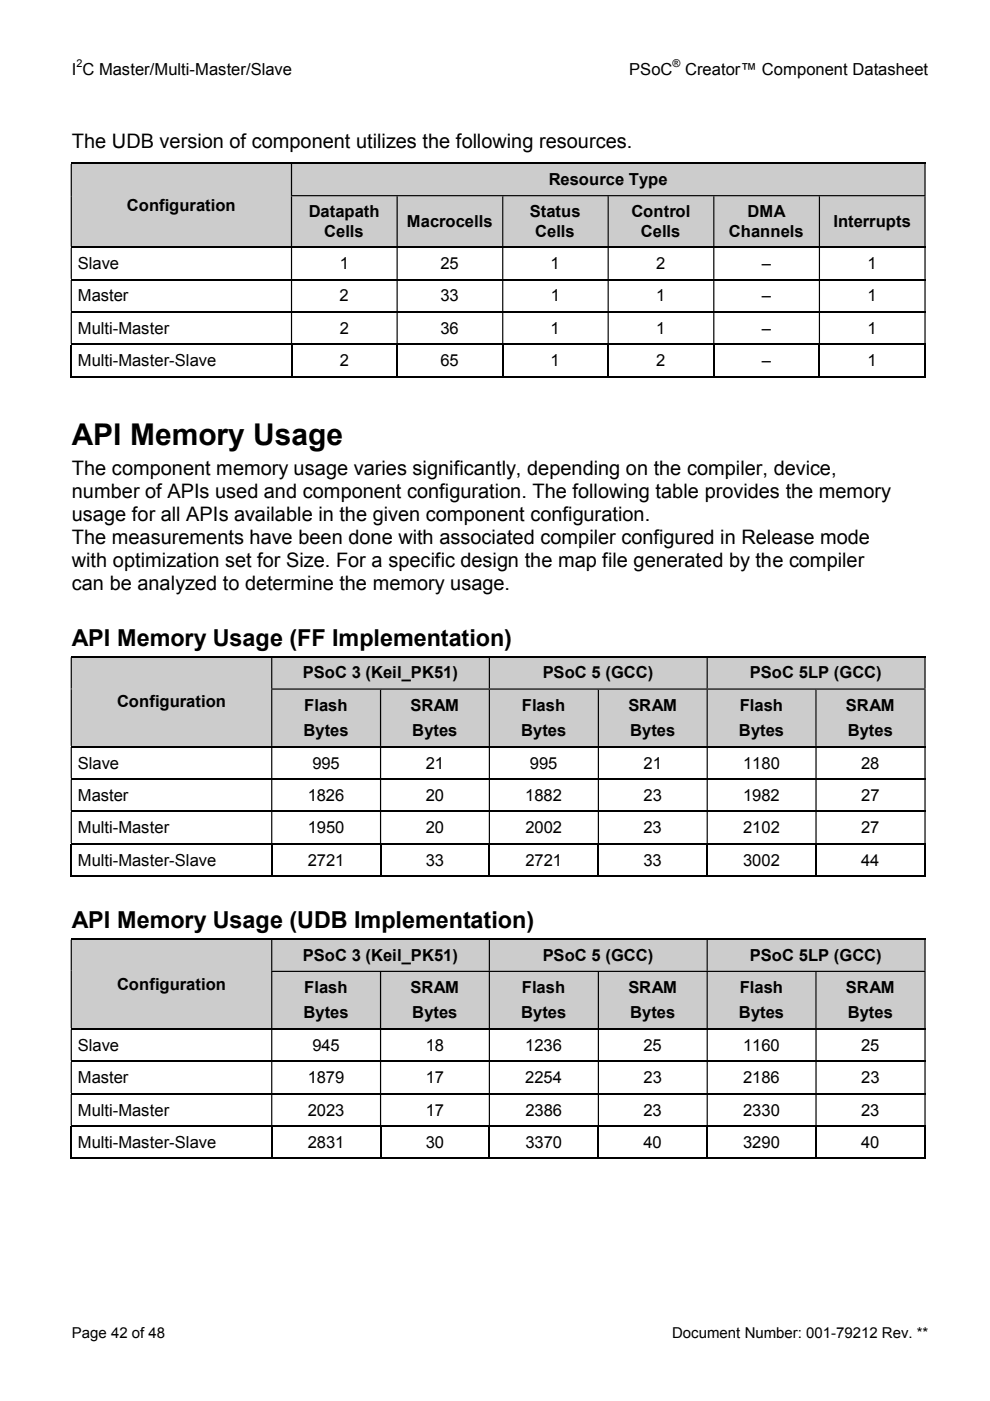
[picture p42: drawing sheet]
<svg xmlns="http://www.w3.org/2000/svg" width="210mm" height="297mm" viewBox="0 0 210 297" stroke-linecap="round" stroke-linejoin="round" font-family="sans-serif">
<defs><g id="words">
<text font-size="6.4" x="15.2" y="94.3">API Memory Usage</text>
<g font-size="5">
<text x="15.2" y="136.9">API Memory Usage (FF Implementation)</text>
<text x="15.2" y="196.8">API Memory Usage (UDB Implementation)</text>
</g>
<g font-size="4.2">
<text x="15.2" y="31.4">The UDB version of component utilizes the following resources.</text>
<text x="15.2" y="100.7">The component memory usage varies significantly, depending on the compiler, device,</text>
<text x="15.2" y="105.6">number of APIs used and component configuration. The following table provides the memory</text>
<text x="15.2" y="110.4">usage for all APIs available in the given component configuration.</text>
<text x="15.2" y="115.3">The measurements have been done with associated compiler configured in Release mode</text>
<text x="15.2" y="125.1">can be analyzed to determine the memory usage.</text>
<text x="15.2" y="120.2">with optimization set for Size. For a specific design the map file generated by the compiler</text>
</g>
<g font-size="3.5">
<text x="15.2" y="16">I C Master/Multi-Master/Slave</text>
<text x="133.4" y="16">PSoC</text>
<text x="145.2" y="16">Creatorô Component Datasheet</text>
<text x="116.3" y="39.2">Resource Type</text>
<text x="26.9" y="44.7">Configuration</text>
<text x="65.4" y="46.1">Datapath</text>
<text x="112.4" y="46.1">Status</text>
<text x="133.9" y="46.1">Control</text>
<text x="158.5" y="46.1">DMA</text>
<text x="68.7" y="50.2">Cells</text>
<text x="86.2" y="48.1">Macrocells</text>
<text x="113.5" y="50.2">Cells</text>
<text x="135.9" y="50.2">Cells</text>
<text x="154.6" y="50.2">Channels</text>
<text x="176.7" y="48.1">Interrupts</text>
<text x="16.5" y="57.1">Slave</text>
<text x="72" y="57.1">1</text>
<text x="93.4" y="57.1">25</text>
<text x="116.8" y="57.1">1</text>
<text x="139.1" y="57.1">2</text>
<text x="161.5" y="57.1">ñ</text>
<text x="183.9" y="57.1">1</text>
<text x="16.5" y="63.9">Master</text>
<text x="72" y="63.9">2</text>
<text x="93.4" y="63.9">33</text>
<text x="116.8" y="63.9">1</text>
<text x="139.2" y="63.9">1</text>
<text x="161.5" y="63.9">ñ</text>
<text x="183.9" y="63.9">1</text>
<text x="16.5" y="70.8">Multi-Master</text>
<text x="72" y="70.8">2</text>
<text x="93.4" y="70.8">36</text>
<text x="116.8" y="70.8">1</text>
<text x="139.2" y="70.8">1</text>
<text x="161.5" y="70.8">ñ</text>
<text x="183.9" y="70.8">1</text>
<text x="16.5" y="77.6">Multi-Master-Slave</text>
<text x="72" y="77.6">2</text>
<text x="93.4" y="77.6">65</text>
<text x="116.8" y="77.6">1</text>
<text x="139.2" y="77.6">2</text>
<text x="161.5" y="77.6">ñ</text>
<text x="183.9" y="77.6">1</text>
<text x="64.2" y="143.8">PSoC 3 (Keil_PK51)</text>
<text x="115.1" y="143.8">PSoC 5 (GCC)</text>
<text x="159" y="143.8">PSoC 5LP (GCC)</text>
<text x="24.8" y="149.9">Configuration</text>
<text x="64.5" y="150.7">Flash</text>
<text x="87" y="150.7">SRAM</text>
<text x="110.7" y="150.7">Flash</text>
<text x="133.2" y="150.7">SRAM</text>
<text x="156.8" y="150.7">Flash</text>
<text x="179.4" y="150.7">SRAM</text>
<text x="64.3" y="156">Bytes</text>
<text x="87.4" y="156">Bytes</text>
<text x="110.5" y="156">Bytes</text>
<text x="133.6" y="156">Bytes</text>
<text x="156.7" y="156">Bytes</text>
<text x="179.7" y="156">Bytes</text>
<text x="16.5" y="162.9">Slave</text>
<text x="66.2" y="162.9">995</text>
<text x="90.3" y="162.9">21</text>
<text x="112.4" y="162.9">995</text>
<text x="136.5" y="162.9">21</text>
<text x="157.6" y="162.9">1180</text>
<text x="182.6" y="162.9">28</text>
<text x="16.5" y="169.8">Master</text>
<text x="65.2" y="169.8">1826</text>
<text x="90.3" y="169.8">20</text>
<text x="111.4" y="169.8">1882</text>
<text x="136.4" y="169.8">23</text>
<text x="157.6" y="169.8">1982</text>
<text x="182.6" y="169.8">27</text>
<text x="16.5" y="176.7">Multi-Master</text>
<text x="65.2" y="176.7">1950</text>
<text x="90.3" y="176.7">20</text>
<text x="111.4" y="176.7">2002</text>
<text x="136.4" y="176.7">23</text>
<text x="157.6" y="176.7">2102</text>
<text x="182.6" y="176.7">27</text>
<text x="16.5" y="183.6">Multi-Master-Slave</text>
<text x="65.2" y="183.6">2721</text>
<text x="90.3" y="183.6">33</text>
<text x="111.4" y="183.6">2721</text>
<text x="136.4" y="183.6">33</text>
<text x="157.6" y="183.6">3002</text>
<text x="182.6" y="183.6">44</text>
<text x="64.2" y="203.7">PSoC 3 (Keil_PK51)</text>
<text x="115.1" y="203.7">PSoC 5 (GCC)</text>
<text x="159" y="203.7">PSoC 5LP (GCC)</text>
<text x="24.8" y="209.8">Configuration</text>
<text x="64.3" y="215.9">Bytes</text>
<text x="64.5" y="210.6">Flash</text>
<text x="87" y="210.6">SRAM</text>
<text x="87.4" y="215.9">Bytes</text>
<text x="110.5" y="215.9">Bytes</text>
<text x="110.7" y="210.6">Flash</text>
<text x="133.2" y="210.6">SRAM</text>
<text x="133.6" y="215.9">Bytes</text>
<text x="156.7" y="215.9">Bytes</text>
<text x="156.8" y="210.6">Flash</text>
<text x="179.4" y="210.6">SRAM</text>
<text x="179.7" y="215.9">Bytes</text>
<text x="16.5" y="222.8">Slave</text>
<text x="66.2" y="222.8">945</text>
<text x="90.3" y="222.8">18</text>
<text x="111.4" y="222.8">1236</text>
<text x="136.4" y="222.8">25</text>
<text x="157.6" y="222.8">1160</text>
<text x="182.6" y="222.8">25</text>
<text x="16.5" y="229.7">Master</text>
<text x="65.2" y="229.7">1879</text>
<text x="90.3" y="229.7">17</text>
<text x="111.4" y="229.7">2254</text>
<text x="136.4" y="229.7">23</text>
<text x="157.6" y="229.7">2186</text>
<text x="182.6" y="229.7">23</text>
<text x="16.5" y="236.5">Multi-Master</text>
<text x="65.2" y="236.5">2023</text>
<text x="90.3" y="236.5">17</text>
<text x="111.4" y="236.5">2386</text>
<text x="136.4" y="236.5">23</text>
<text x="157.6" y="236.5">2330</text>
<text x="182.6" y="236.5">23</text>
<text x="16.5" y="243.4">Multi-Master-Slave</text>
<text x="65.2" y="243.4">2831</text>
<text x="90.3" y="243.4">30</text>
<text x="111.4" y="243.4">3370</text>
<text x="136.4" y="243.4">40</text>
<text x="157.6" y="243.4">3290</text>
<text x="182.6" y="243.4">40</text>
</g>
<g font-size="3.2">
<text x="15.2" y="283.6">Page 42 of 48</text>
<text x="142.5" y="283.6">Document Number: 001-79212 Rev. **</text>
</g>
<g font-size="2.3">
<text x="16.2" y="14.2">2</text>
<text x="142.6" y="14.2">Æ</text>
</g>
</g></defs>
<g fill="#ccc">
<path d="M15.2 34.8h46.5v17.5h-46.5z"/>
<path d="M61.9 34.8h134.1v6.6h-134.1z"/>
</g>
<path d="M15 34.6h181.3" fill="none" stroke="#000" stroke-width=".25"/>
<path d="M15 34.8h.2v6.6h-.2zM61.7 34.8h.2v6.6h-.2zM196 34.8h.3v6.6h-.3z" fill="#000"/>
<g fill="#ccc">
<path d="M61.9 41.6h22.1v10.7h-22.1z"/>
<path d="M61.9 46.9h22.1v5.4h-22.1z"/>
<path d="M84.3 41.6h22.2v10.7h-22.2z"/>
<path d="M84.7 43.6h21.4v6.6h-21.4z"/>
<path d="M106.7 41.6h22.1v10.7h-22.1z"/>
<path d="M106.7 46.9h22.1v5.4h-22.1z"/>
<path d="M129.1 41.6h22.1v10.7h-22.1z"/>
<path d="M129.1 46.9h22.1v5.4h-22.1z"/>
<path d="M151.5 41.6h22.1v10.7h-22.1z"/>
<path d="M151.5 46.9h22.1v5.4h-22.1z"/>
<path d="M173.9 41.6h22.1v10.7h-22.1z"/>
</g>
<g fill="#000">
<path d="M196 79.8h.3v.2h-.3z"/>
<path d="M15 41.4h.2v.2h-.2zM61.7 41.4h134.6v.2h-134.6z"/>
<path d="M15 41.6h.2v10.7h-.2zM61.7 41.6h.2v10.7h-.2zM84.1 41.6h.2v10.7h-.2zM106.5 41.6h.2v10.7h-.2zM128.8 41.6h.3v10.7h-.3zM151.2 41.6h.3v10.7h-.3zM173.6 41.6h.3v10.7h-.3zM196 41.6h.3v10.7h-.3z"/>
<path d="M15 52.5h.2v6.6h-.2zM61.7 52.5h.2v6.6h-.2zM84.1 52.5h.2v6.6h-.2zM106.5 52.5h.2v6.6h-.2zM128.8 52.5h.3v6.6h-.3zM151.2 52.5h.3v6.6h-.3zM173.6 52.5h.3v6.6h-.3zM196 52.5h.3v6.6h-.3z"/>
<path d="M15 59.4h.2v6.6h-.2zM61.7 59.4h.2v6.6h-.2zM84.1 59.4h.2v6.6h-.2zM106.5 59.4h.2v6.6h-.2zM128.8 59.4h.3v6.6h-.3zM151.2 59.4h.3v6.6h-.3zM173.6 59.4h.3v6.6h-.3zM196 59.4h.3v6.6h-.3z"/>
<path d="M15 66.3h.2v6.6h-.2zM61.7 66.3h.2v6.6h-.2zM84.1 66.3h.2v6.6h-.2zM106.5 66.3h.2v6.6h-.2zM128.8 66.3h.3v6.6h-.3zM151.2 66.3h.3v6.6h-.3zM173.6 66.3h.3v6.6h-.3zM196 66.3h.3v6.6h-.3z"/>
</g>
<g fill="none" stroke="#000" stroke-width=".25">
<path d="M15 52.4h181.3M15 59.3h181.3M15 66.1h181.3M15 73h181.3M15 79.9h46.7M15.1 73.1v6.9M61.8 73.1v6.9M61.9 79.9h22.2M84.2 73.1v6.9M84.3 79.9h22.2M106.6 73.1v6.9M106.7 79.9h22.1"/>
<path d="M128.9 73.1v6.9M129.1 79.9h22.1M151.3 73.1v6.9M151.5 79.9h22.1M173.7 73.1v6.9M173.9 79.9h22.1M196.1 73.1v6.9"/>
</g>
<g fill="#ccc">
<path d="M15.2 139.4h42.3v18.8h-42.3z"/>
<path d="M57.7 139.4h45.9v6.6h-45.9z"/>
<path d="M103.9 139.4h45.9v6.6h-45.9z"/>
<path d="M150.1 139.4h45.9v6.6h-45.9z"/>
</g>
<path d="M15 139.2h181.3" fill="none" stroke="#000" stroke-width=".25"/>
<path d="M15 139.4h.2v6.6h-.2zM57.5 139.4h.2v6.6h-.2zM103.6 139.4h.3v6.6h-.3zM149.8 139.4h.3v6.6h-.3zM196 139.4h.3v6.6h-.3z" fill="#000"/>
<g fill="#ccc">
<path d="M57.7 146.2h22.9v12h-22.9z"/>
<path d="M57.7 152.8h22.9v5.4h-22.9z"/>
<path d="M80.8 146.2h22.8v12h-22.8z"/>
<path d="M82.6 146.2h19.3v6.6h-19.3z"/>
<path d="M82.6 152.8h19.3v5.4h-19.3z"/>
<path d="M103.9 146.2h22.8v12h-22.8z"/>
<path d="M105.7 146.2h19.3v6.6h-19.3z"/>
<path d="M105.7 152.8h19.3v5.4h-19.3z"/>
<path d="M127 146.2h22.8v12h-22.8z"/>
<path d="M128.8 146.2h19.2v6.6h-19.2z"/>
<path d="M128.8 152.8h19.2v5.4h-19.2z"/>
<path d="M150.1 146.2h22.8v12h-22.8z"/>
<path d="M151.8 146.2h19.3v6.6h-19.3z"/>
<path d="M151.8 152.8h19.3v5.4h-19.3z"/>
<path d="M173.1 146.2h22.9v12h-22.9z"/>
<path d="M174.9 146.2h19.3v6.6h-19.3z"/>
<path d="M174.9 152.8h19.3v5.4h-19.3z"/>
</g>
<g fill="#000">
<path d="M196 185.6h.3v.3h-.3z"/>
<path d="M15 146h.2v.2h-.2zM57.5 146h138.8v.2h-138.8z"/>
<path d="M15 146.2h.2v12h-.2zM57.5 146.2h.2v12h-.2zM80.6 146.2h.2v12h-.2zM103.6 146.2h.3v12h-.3zM126.7 146.2h.3v12h-.3zM149.8 146.2h.3v12h-.3zM172.9 146.2h.2v12h-.2zM196 146.2h.3v12h-.3z"/>
<path d="M15 158.4h.2v6.6h-.2zM57.5 158.4h.2v6.6h-.2zM80.6 158.4h.2v6.6h-.2zM103.6 158.4h.3v6.6h-.3zM126.7 158.4h.3v6.6h-.3zM149.8 158.4h.3v6.6h-.3zM172.9 158.4h.2v6.6h-.2zM196 158.4h.3v6.6h-.3z"/>
<path d="M15 165.3h.2v6.6h-.2zM57.5 165.3h.2v6.6h-.2zM80.6 165.3h.2v6.6h-.2zM103.6 165.3h.3v6.6h-.3zM126.7 165.3h.3v6.6h-.3zM149.8 165.3h.3v6.6h-.3zM172.9 165.3h.2v6.6h-.2zM196 165.3h.3v6.6h-.3z"/>
<path d="M15 172.1h.2v6.6h-.2zM57.5 172.1h.2v6.6h-.2zM80.6 172.1h.2v6.6h-.2zM103.6 172.1h.3v6.6h-.3zM126.7 172.1h.3v6.6h-.3zM149.8 172.1h.3v6.6h-.3zM172.9 172.1h.2v6.6h-.2zM196 172.1h.3v6.6h-.3z"/>
</g>
<g fill="none" stroke="#000" stroke-width=".25">
<path d="M15 158.3h181.3M15 165.1h181.3M15 172h181.3M15 178.9h181.3M15.1 179v6.9M57.6 179v6.9M80.7 179v6.9M103.8 179v6.9M126.9 179v6.9M149.9 179v6.9M173 179v6.9M196.1 179v6.9"/>
<path d="M15 185.8h42.5M57.7 185.8h22.9M80.8 185.8h22.8M103.9 185.8h22.8M127 185.8h22.8M150.1 185.8h22.8M173.1 185.8h22.9"/>
</g>
<g fill="#ccc">
<path d="M15.2 199.2h42.3v18.8h-42.3z"/>
<path d="M57.7 199.2h45.9v6.6h-45.9z"/>
<path d="M103.9 199.2h45.9v6.6h-45.9z"/>
<path d="M150.1 199.2h45.9v6.6h-45.9z"/>
</g>
<path d="M15 199.1h181.3" fill="none" stroke="#000" stroke-width=".25"/>
<path d="M15 199.2h.2v6.6h-.2zM57.5 199.2h.2v6.6h-.2zM103.6 199.2h.3v6.6h-.3zM149.8 199.2h.3v6.6h-.3zM196 199.2h.3v6.6h-.3z" fill="#000"/>
<g fill="#ccc">
<path d="M57.7 206.1h22.9v11.9h-22.9z"/>
<path d="M57.7 212.7h22.9v5.3h-22.9z"/>
<path d="M80.8 206.1h22.8v11.9h-22.8z"/>
<path d="M82.6 206.1h19.3v6.6h-19.3z"/>
<path d="M82.6 212.7h19.3v5.3h-19.3z"/>
<path d="M103.9 206.1h22.8v11.9h-22.8z"/>
<path d="M105.7 206.1h19.3v6.6h-19.3z"/>
<path d="M105.7 212.7h19.3v5.3h-19.3z"/>
<path d="M127 206.1h22.8v11.9h-22.8z"/>
<path d="M128.8 206.1h19.2v6.6h-19.2z"/>
<path d="M128.8 212.7h19.2v5.3h-19.2z"/>
<path d="M150.1 206.1h22.8v11.9h-22.8z"/>
<path d="M151.8 206.1h19.3v6.6h-19.3z"/>
<path d="M151.8 212.7h19.3v5.3h-19.3z"/>
<path d="M173.1 206.1h22.9v11.9h-22.9z"/>
<path d="M174.9 206.1h19.3v6.6h-19.3z"/>
<path d="M174.9 212.7h19.3v5.3h-19.3z"/>
</g>
<g fill="#000">
<path d="M196 245.4h.3v.3h-.3z"/>
<path d="M15 205.8h.2v.3h-.2zM57.5 205.8h138.8v.3h-138.8z"/>
<path d="M15 206.1h.2v11.9h-.2zM57.5 206.1h.2v11.9h-.2zM80.6 206.1h.2v11.9h-.2zM103.6 206.1h.3v11.9h-.3zM126.7 206.1h.3v11.9h-.3zM149.8 206.1h.3v11.9h-.3zM172.9 206.1h.2v11.9h-.2zM196 206.1h.3v11.9h-.3z"/>
<path d="M15 218.3h.2v6.6h-.2zM57.5 218.3h.2v6.6h-.2zM80.6 218.3h.2v6.6h-.2zM103.6 218.3h.3v6.6h-.3zM126.7 218.3h.3v6.6h-.3zM149.8 218.3h.3v6.6h-.3zM172.9 218.3h.2v6.6h-.2zM196 218.3h.3v6.6h-.3z"/>
<path d="M15 225.1h.2v6.6h-.2zM57.5 225.1h.2v6.6h-.2zM80.6 225.1h.2v6.6h-.2zM103.6 225.1h.3v6.6h-.3zM126.7 225.1h.3v6.6h-.3zM149.8 225.1h.3v6.6h-.3zM172.9 225.1h.2v6.6h-.2zM196 225.1h.3v6.6h-.3z"/>
<path d="M15 232h.2v6.6h-.2zM57.5 232h.2v6.6h-.2zM80.6 232h.2v6.6h-.2zM103.6 232h.3v6.6h-.3zM126.7 232h.3v6.6h-.3zM149.8 232h.3v6.6h-.3zM172.9 232h.2v6.6h-.2zM196 232h.3v6.6h-.3z"/>
</g>
<g fill="none" stroke="#000" stroke-width=".25">
<path d="M15 218.1h181.3M15 225h181.3M15 231.9h181.3M15 238.7h181.3M15.1 238.8v6.9M57.6 238.8v6.9M80.7 238.8v6.9M103.8 238.8v6.9M126.9 238.8v6.9M149.9 238.8v6.9M173 238.8v6.9M196.1 238.8v6.9"/>
<path d="M15 245.6h42.5M57.7 245.6h22.9M80.8 245.6h22.8M103.9 245.6h22.8M127 245.6h22.8M150.1 245.6h22.8M173.1 245.6h22.9"/>
</g>
<use href="#words"/>
</svg>
